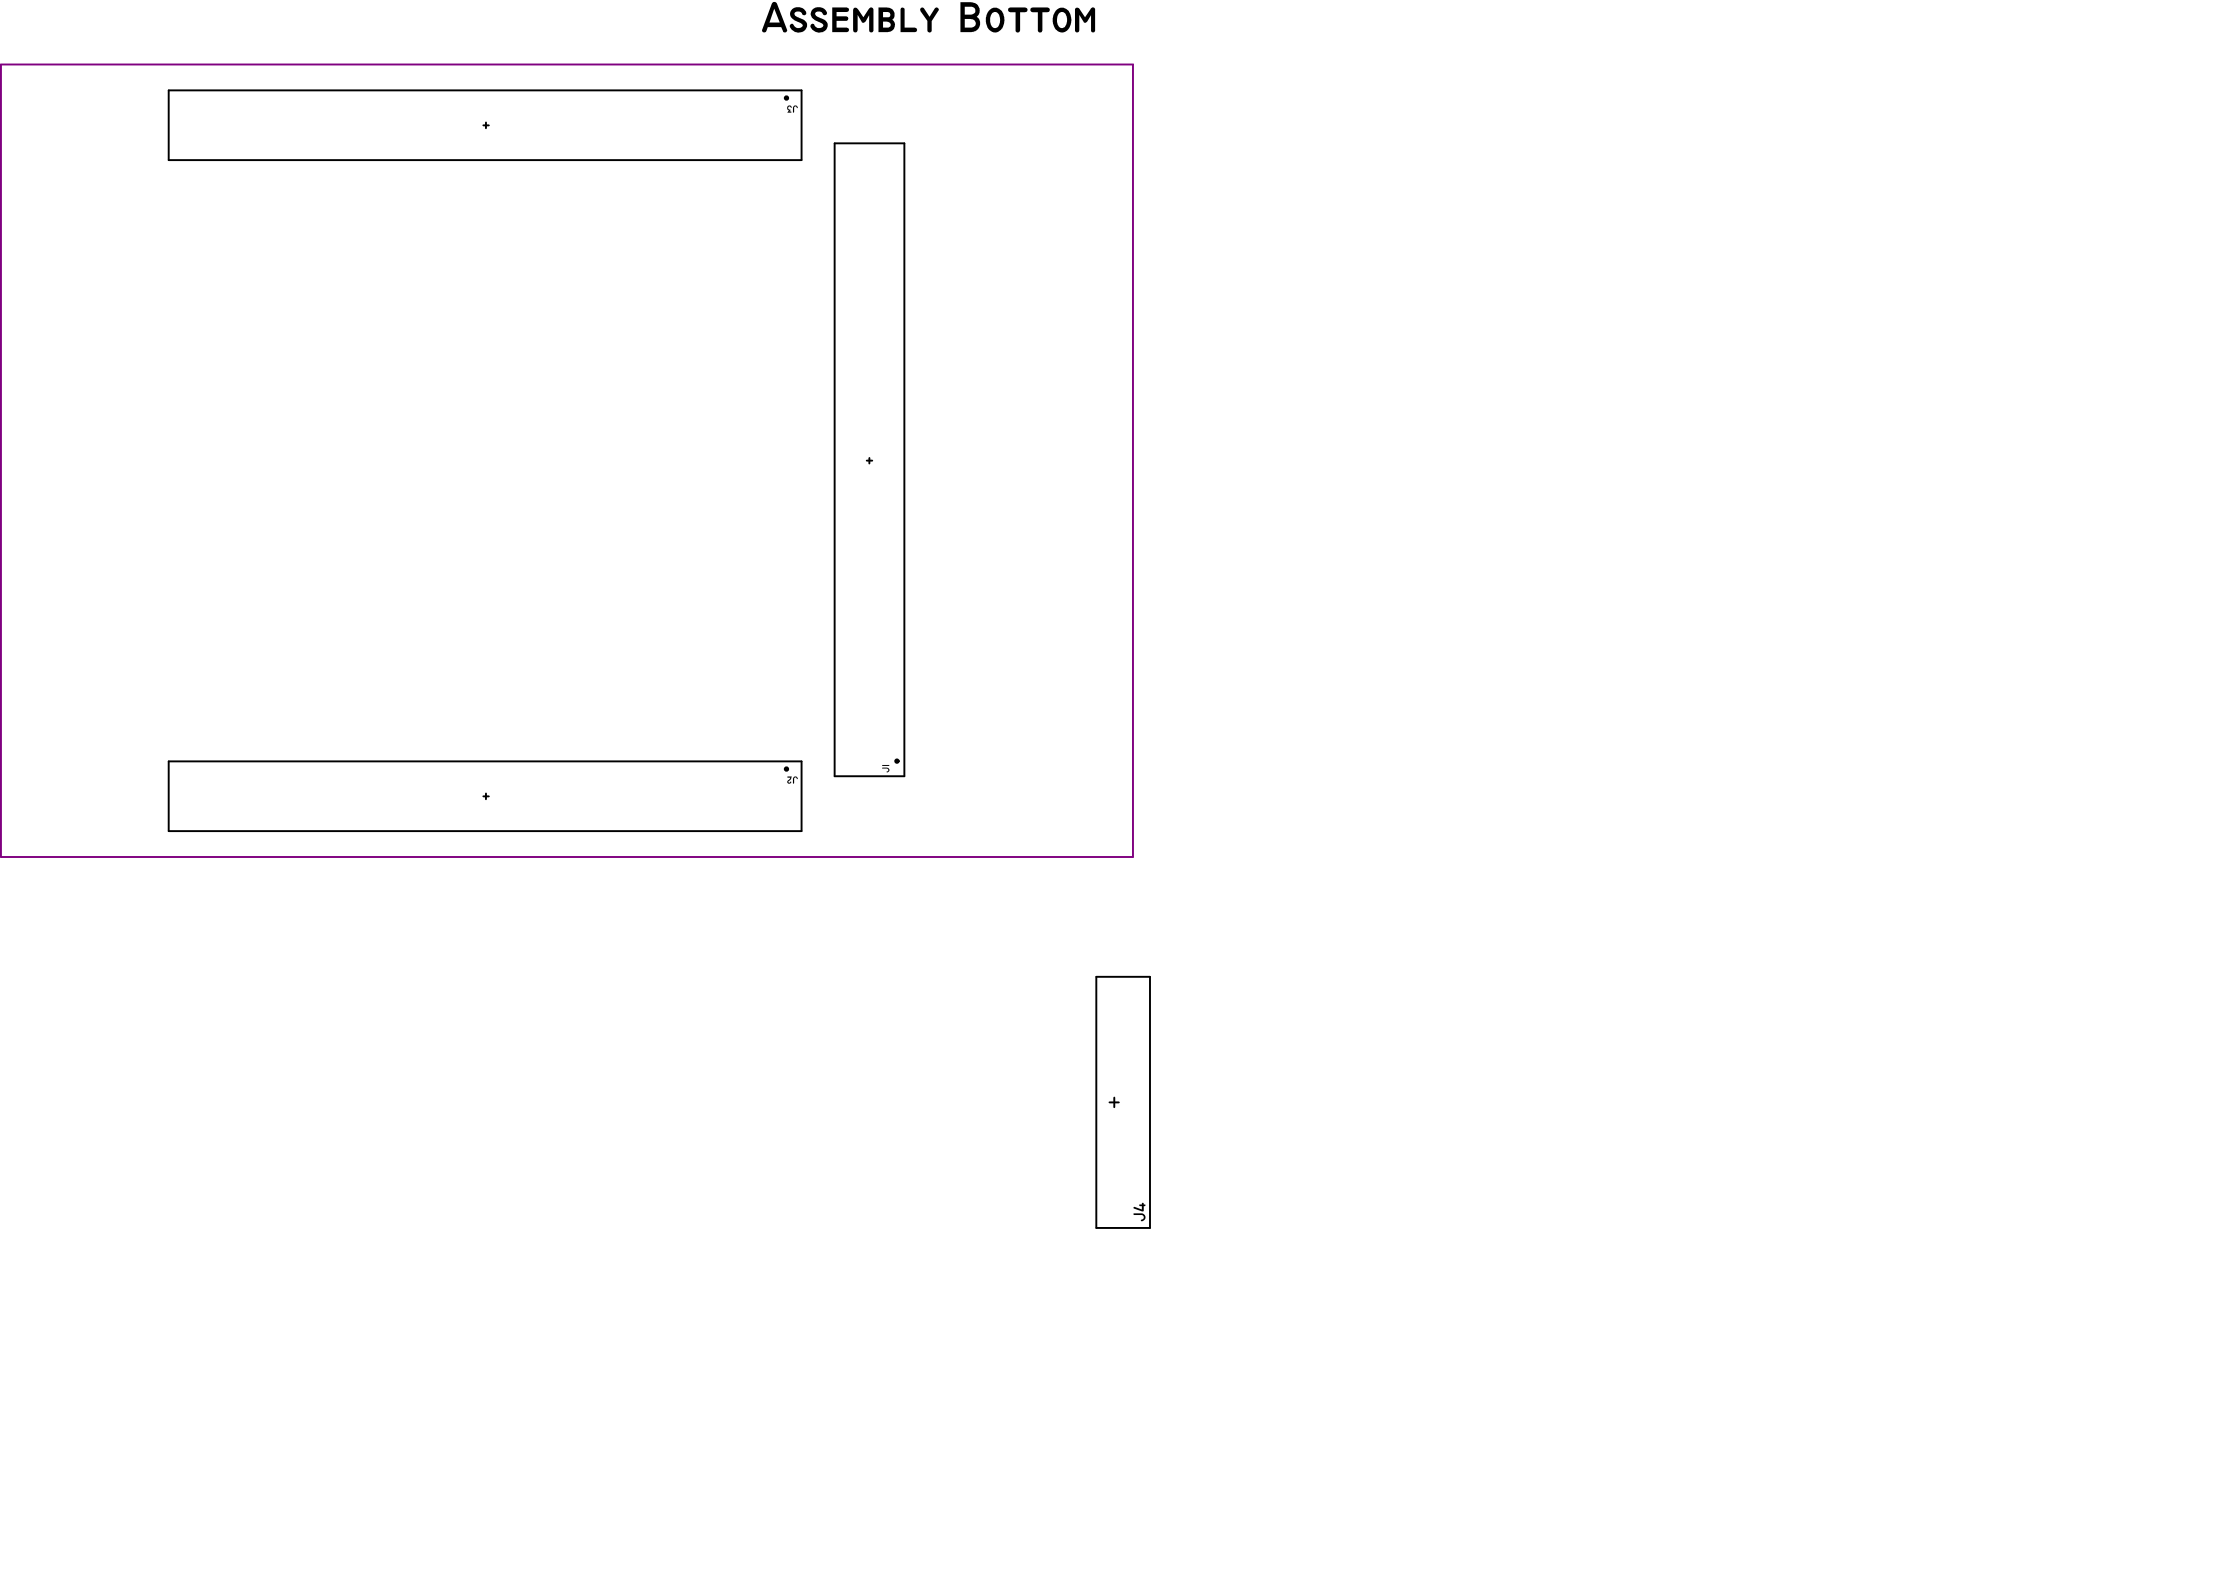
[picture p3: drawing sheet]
<svg xmlns="http://www.w3.org/2000/svg" width="394mm" height="281mm" viewBox="0 0 394 281" stroke-linecap="round" stroke-linejoin="round" font-family="sans-serif">
<path d="M.2 11.4h199.6v139.8h-199.6z" fill="none" stroke="#800080" stroke-width=".34"/>
<path d="M29.8 15.9h111.6v12.3h-111.6zM85.3 22.1h.9M85.7 21.6v1M147.2 25.3h12.3v111.6h-12.3zM152.9 81.2h1M153.3 80.8v1M29.8 134.3h111.6v12.3h-111.6zM85.7 140v1M85.3 140.5h.9M193.4 172.3h9.4v44.3h-9.4zM195.7 194.5h1.7M196.5 193.6v1.7" fill="none" stroke="#000" stroke-width=".34"/>
<g fill="#000">
<path d="M138.9 18.7l.5-.1 .3 .3-.2 .1a.27 .27 0 0 0-.3-.2 .27 .27 0 0 0-.2 .4 .27 .27 0 0 0 .4 .1v.1l-.2 .3h.3l.1 .2h-.7l.2-.4a.48 .48 0 0 1-.2-.8zM140 18.8a.35 .35 0 0 1 .5-.2 .35 .35 0 0 1 .1 .5h-.1a.24 .24 0 0 0-.2-.3 .24 .24 0 0 0-.2 .2v.8l-.2 .1zM139.8 1.6l.1-.1a1.42 1.42 0 0 1 2.3 1 .48 .48 0 0 1-.5 .1 .48 .48 0 0 1-.4-.4 .81 .81 0 0 0-1.2 .3 1.58 1.58 0 0 0 1.1 .7 1.21 1.21 0 0 1 1.1 .8 1.21 1.21 0 0 1-.4 1.4 1.57 1.57 0 0 1-2.6-.9 .39 .39 0 0 1 .4-.3 .39 .39 0 0 1 .4 .4 .86 .86 0 0 0 1.5-.2l-.4-.3-1.1-.5a1.17 1.17 0 0 1-.3-2zM143.4 1.6l.1-.1a1.49 1.49 0 0 1 2.4 .9 .43 .43 0 0 1-.5 .3 .43 .43 0 0 1-.4-.4 .71 .71 0 0 0-1.2 .2l.2 .3 .5 .3a1.59 1.59 0 0 1 1.5 1.6 1.58 1.58 0 0 1-1.6 1.1 1.58 1.58 0 0 1-1.4-1.3 .4 .4 0 0 1 .4-.3 .4 .4 0 0 1 .4 .4 .85 .85 0 0 0 1.4-.2l-.3-.3-1.2-.5a1.22 1.22 0 0 1-.3-2zM146.8 1.3h2.5a.4 .4 0 0 1 .5 .4 .4 .4 0 0 1-.5 .4h-1.7v.8h1.6a.4 .4 0 0 1 .4 .4 .4 .4 0 0 1-.4 .4h-1.6v1.2h1.7a.4 .4 0 0 1 .5 .4 .4 .4 0 0 1-.5 .4h-2.5zM150.6 1.4h.5l1.2 1.6 .9-1.4a.43 .43 0 0 1 .5-.3 .43 .43 0 0 1 .4 .4v3.6a.38 .38 0 0 1-.4 .4 .38 .38 0 0 1-.4-.4v-2.6l-.6 1.1-.5 .2-.9-1.4v2.7a.4 .4 0 0 1-.4 .4 .4 .4 0 0 1-.4-.4v-3.6zM158.9 1.4a.38 .38 0 0 1 .4 0 .38 .38 0 0 1 .3 .3v3.2h1.8a.4 .4 0 0 1 .4 .4 .4 .4 0 0 1-.4 .4h-2.6zM162.4 1.4l.2-.1 .3 .1 1.1 1.6 .9-1.5a.38 .38 0 0 1 .5-.1 .38 .38 0 0 1 .1 .5l-1.2 1.8v1.6a.38 .38 0 0 1-.3 .5 .38 .38 0 0 1-.4-.5v-1.6l-1.2-1.8zM177.9 1.4l.3-.1h2.6a.42 .42 0 0 1 .5 .4 .42 .42 0 0 1-.5 .5h-.9v3.1a.4 .4 0 0 1-.4 .5 .4 .4 0 0 1-.4-.5v-3.1h-.9a.42 .42 0 0 1-.4-.3 .42 .42 0 0 1 .1-.5zM181.8 1.4l.3-.1h2.7a.42 .42 0 0 1 .4 .4 .42 .42 0 0 1-.4 .5h-.9v3.1a.4 .4 0 0 1-.4 .5 .4 .4 0 0 1-.4-.5v-3.1h-1a.42 .42 0 0 1-.3-.3 .42 .42 0 0 1 0-.5zM189.7 1.5a.46 .46 0 0 1 .8 .2l.9 1.3 1-1.4a.41 .41 0 0 1 .4-.3 .41 .41 0 0 1 .4 .4v3.6a.36 .36 0 0 1-.4 .4 .36 .36 0 0 1-.4-.4v-2.6l-.6 1.1-.5 .2-.9-1.4v2.7a.38 .38 0 0 1-.4 .4 .38 .38 0 0 1-.4-.4zM138.9 137h.8l-.3 .6a.27 .27 0 0 0-.3 .2 .27 .27 0 0 0 .1 .3l.2-.2a.24 .24 0 0 1 .1 .3 .24 .24 0 0 1-.4 0 .36 .36 0 0 1-.2-.3 .36 .36 0 0 1 .3-.4l.2-.3h-.5z"/>
<path d="M140 137h.1a.34 .34 0 0 1 .4 0 .34 .34 0 0 1 .1 .4h-.1a.24 .24 0 0 0-.2-.3 .24 .24 0 0 0-.2 .3v.7l-.2 .1v-.9zM155.6 135.4h1a.37 .37 0 0 1 .3 .5 .37 .37 0 0 1-.5 .3v-.1a.26 .26 0 0 0 .3-.3 .26 .26 0 0 0-.3-.2h-.8zM155.6 135l1.3-.1v.2h-1.3zM200 214h1.5l.2 .1a.64 .64 0 0 1 .3 .8 .64 .64 0 0 1-.8 .4l.3-.2a.39 .39 0 0 0 .2-.5 .39 .39 0 0 0-.4-.3h-1.3zM200 212.9h.1l1.3 .4v-.5l-.4-.1-.1-.2h.5l.1-.3h.2v.3h.3v.3h-.3v.9l-1.7-.5z"/>
<path d="M136.3 .4l.4-.1 .3 .2 1.8 4.7a.38 .38 0 0 1-.2 .5 .38 .38 0 0 1-.5-.2l-.3-.7h-2.4l-.2 .7a.39 .39 0 0 1-.5 .2 .39 .39 0 0 1-.2-.5zM136.6 1.5l-.9 2.5h1.8z"/>
<path d="M155 1.3l1.6 .1a1.2 1.2 0 0 1 1.1 .7 1.2 1.2 0 0 1-.3 1.4 1.23 1.23 0 0 1 .3 1.4 1.23 1.23 0 0 1-1.2 .8h-1.5zM155.8 2.1v.9h.6a.5 .5 0 0 0 .6-.4 .5 .5 0 0 0-.6-.5zM155.8 3.8v1.1h.7a.55 .55 0 0 0 .6-.6 .55 .55 0 0 0-.7-.5z"/>
<path d="M169.4 .4h1.8a1.48 1.48 0 0 1 1.5 .9 1.48 1.48 0 0 1-.4 1.7 1.51 1.51 0 0 1 .5 1.7 1.51 1.51 0 0 1-1.6 1h-1.8zM170.2 1.2v1.4h1a.71 .71 0 0 0 .8-.7 .71 .71 0 0 0-.9-.7zM170.2 3.3v1.6h1a.78 .78 0 0 0 .9-.8 .78 .78 0 0 0-1-.8z"/>
<path d="M174.6 1.7a1.56 1.56 0 0 1 1.6-.2 1.56 1.56 0 0 1 .9 1.4v.3a1.98 1.98 0 0 1-1.9 2.5 2.4 2.4 0 0 1-1.1-3.2zM175 2.3l-.3 .6a1.71 1.71 0 0 0 .7 2.1 .91 .91 0 0 0 .9-.9 1.68 1.68 0 0 0-.6-2h-.3z"/>
<path d="M186.4 1.7a1.6 1.6 0 0 1 1.7-.1 1.6 1.6 0 0 1 .8 1.5v.1a1.98 1.98 0 0 1-1.8 2.5 2.37 2.37 0 0 1-1.2-3.3zM186.8 2.3l-.3 .6a1.71 1.71 0 0 0 .7 2.1 .94 .94 0 0 0 1-1.1v-.2a1.28 1.28 0 0 0-.9-1.6z"/>
</g>
<g fill="none" stroke="#000" stroke-width=".42">
<circle cx="138.7" cy="17.3" r=".25"/>
<circle cx="138.7" cy="135.7" r=".25"/>
<circle cx="158.2" cy="134.3" r=".25"/>
</g>
</svg>
